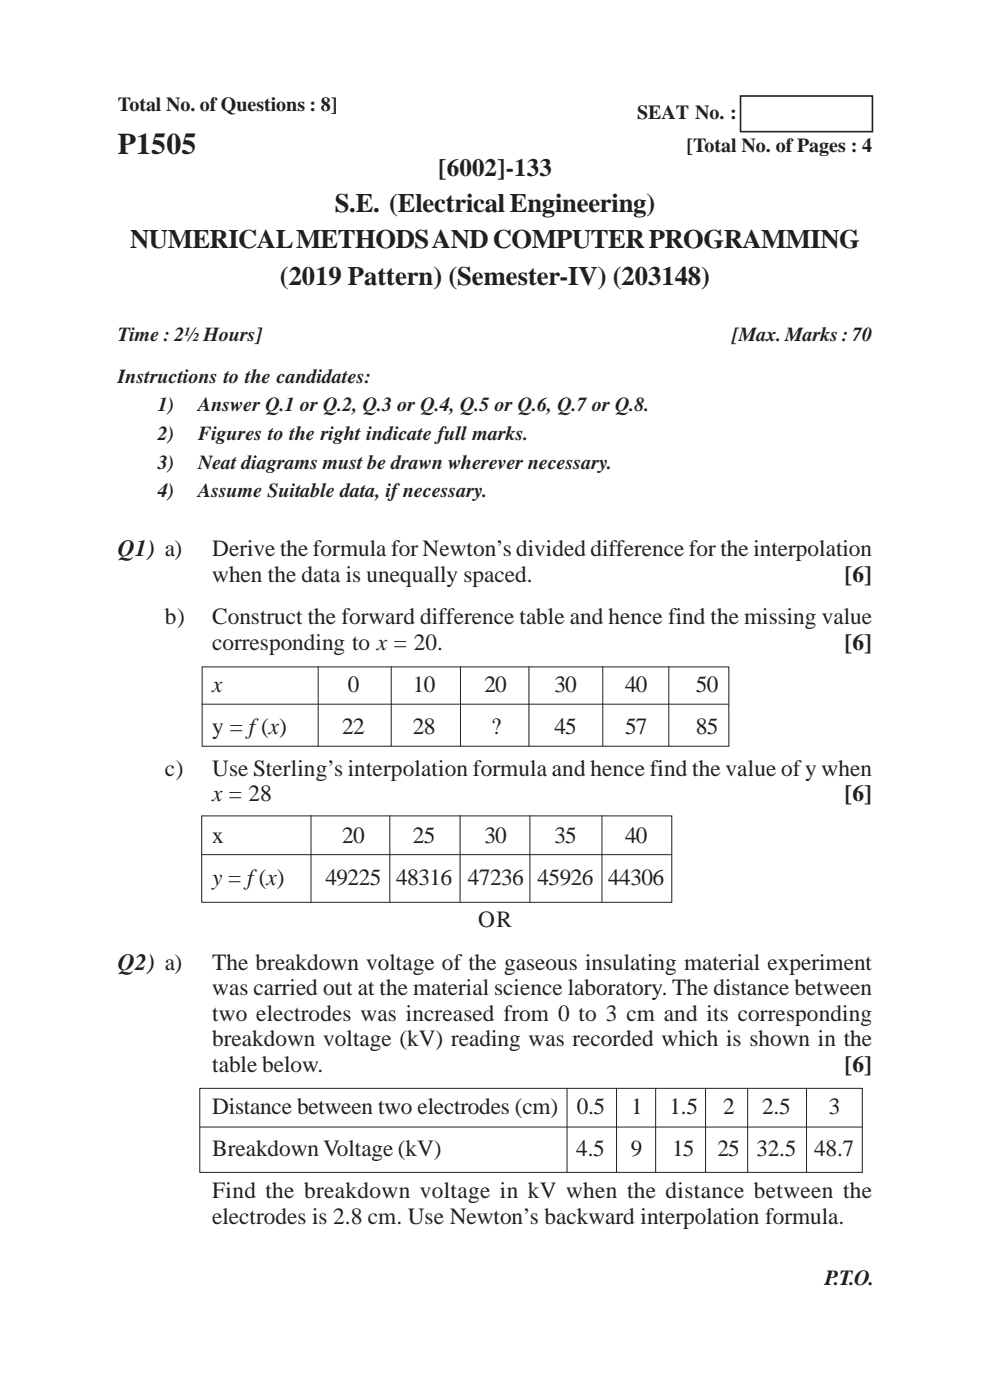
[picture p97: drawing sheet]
<svg xmlns="http://www.w3.org/2000/svg" width="210mm" height="297mm" viewBox="0 0 210 297" stroke-linecap="round" stroke-linejoin="round" font-family="sans-serif">
<defs><g id="words">
<text font-size="6.3" fill="#231f20" x="25" y="32.7">P1505</text>
<g font-size="5.6" fill="#231f20">
<text x="71" y="44.9">S.E. (Electrical Engineering)</text>
<text x="27.6" y="52.7">NUMERICAL METHODS AND COMPUTER PROGRAMMING</text>
<text x="59.4" y="60.5">(2019 Pattern) (Semester-IV) (203148)</text>
</g>
<text font-size="5.3" fill="#231f20" x="93" y="37.3">[6002]-133</text>
<g font-size="4.9" fill="#231f20">
<text x="25" y="117.9">Q1) a)</text>
<text x="45" y="117.9">Derive the formula for Newton’s divided difference for the interpolation</text>
<text x="45" y="123.4">when the data is unequally spaced.</text>
<text x="179.2" y="123.4">[6]</text>
<text x="35" y="132.3">b)</text>
<text x="45" y="137.8">corresponding to x = 20.</text>
<text x="45" y="132.3">Construct the forward difference table and hence find the missing value</text>
<text x="179.2" y="137.8">[6]</text>
<text x="45" y="146.7">x</text>
<text x="73.8" y="146.7">0</text>
<text x="87.6" y="146.7">10</text>
<text x="102.8" y="146.7">20</text>
<text x="117.6" y="146.7">30</text>
<text x="132.6" y="146.7">40</text>
<text x="147.6" y="146.7">50</text>
<text x="45" y="155.6">y = f(x)</text>
<text x="72.6" y="155.6">22</text>
<text x="87.6" y="155.6">28</text>
<text x="104.2" y="155.6">?</text>
<text x="117.6" y="155.6">45</text>
<text x="132.6" y="155.6">57</text>
<text x="147.6" y="155.6">85</text>
<text x="35" y="164.5">c)</text>
<text x="45" y="164.5">Use Sterling’s interpolation formula and hence find the value of y when</text>
<text x="45" y="170">x = 28</text>
<text x="179.2" y="170">[6]</text>
<text x="45" y="178.9">x</text>
<text x="72.6" y="178.9">20</text>
<text x="87.6" y="178.9">25</text>
<text x="102.8" y="178.9">30</text>
<text x="117.6" y="178.9">35</text>
<text x="132.6" y="178.9">40</text>
<text x="45" y="187.8">y = f(x)</text>
<text x="69" y="187.8">49225 48316 47236 45926 44306</text>
<text x="101.4" y="196.8">OR</text>
<text x="25" y="205.7">Q2) a)</text>
<text x="45" y="205.7">The breakdown voltage of the gaseous insulating material experiment</text>
<text x="45" y="211.1">was carried out at the material science laboratory. The distance between</text>
<text x="45" y="216.5">two electrodes was increased from 0 to 3 cm and its corresponding</text>
<text x="45" y="222">breakdown voltage (kV) reading was recorded which is shown in the</text>
<text x="45" y="227.4">table below.</text>
<text x="179.2" y="227.4">[6]</text>
<text x="45" y="236.3">Distance between two electrodes (cm)</text>
<text x="122.3" y="236.3">0.5</text>
<text x="133.9" y="236.3">1</text>
<text x="142" y="236.3">1.5</text>
<text x="153.4" y="236.3">2</text>
<text x="161.7" y="236.3">2.5</text>
<text x="175.8" y="236.3">3</text>
<text x="45" y="245.3">Breakdown Voltage (kV)</text>
<text x="122.2" y="245.3">4.5</text>
<text x="133.8" y="245.3">9</text>
<text x="142.6" y="245.3">15</text>
<text x="152.2" y="245.3">25</text>
<text x="160.5" y="245.3">32.5</text>
<text x="172.7" y="245.3">48.7</text>
<text x="45" y="254.2">Find the breakdown voltage in kV when the distance between the</text>
<text x="45" y="259.6">electrodes is 2.8 cm. Use Newton’s backward interpolation formula.</text>
</g>
<text font-size="4.6" fill="#231f20" x="174.9" y="272.7">P.T.O.</text>
<g font-size="4.2" fill="#231f20">
<text x="25" y="23.6">Total No. of Questions : 8]</text>
<text x="135.1" y="25.2">SEAT No. :</text>
<text x="145.6" y="32.3">[Total No. of Pages : 4</text>
<text x="25" y="72.4">Time : 2½ Hours]</text>
<text x="155.3" y="72.4">[Max. Marks : 70</text>
<text x="25" y="81.1">Instructions to the candidates:</text>
<text x="33.5" y="87.2">1)</text>
<text x="42" y="87.2">Answer Q.1 or Q.2, Q.3 or Q.4, Q.5 or Q.6, Q.7 or Q.8.</text>
<text x="33.5" y="93.3">2)</text>
<text x="42" y="93.3">Figures to the right indicate full marks.</text>
<text x="33.5" y="99.4">3)</text>
<text x="42" y="99.4">Neat diagrams must be drawn wherever necessary.</text>
<text x="33.5" y="105.5">4)</text>
<text x="42" y="105.5">Assume Suitable data, if necessary.</text>
</g>
</g></defs>
<path d="M157.1 20.4h28v7.5h-28z" fill="none" stroke="#231f20" stroke-width=".34"/>
<g fill="none" stroke="#231f20" stroke-width=".21">
<path d="M42.8 149.4h111.8M42.9 141.5h111.7v16.8h-111.7zM67.5 141.4v16.9M83 141.4v16.9M97.7 141.4v16.9M112.2 141.4v16.9M127.9 141.4v16.9M141.9 141.4v16.9M42.8 173.1h99.7v18.3h-99.7zM66 173v18.4M82.7 173v18.4M97.6 173v18.4"/>
<path d="M112.4 173v18.4M127.7 173v18.4M42.7 181.3h99.8M42.3 239.1h140.6M42.4 230.9h140.5v17.8h-140.5zM120.3 230.8v17.9M130.8 230.8v17.9M139.1 230.8v17.9M149.7 230.8v17.9M158.6 230.8v17.9M171.1 230.8v17.9"/>
</g>
<use href="#words"/>
</svg>
